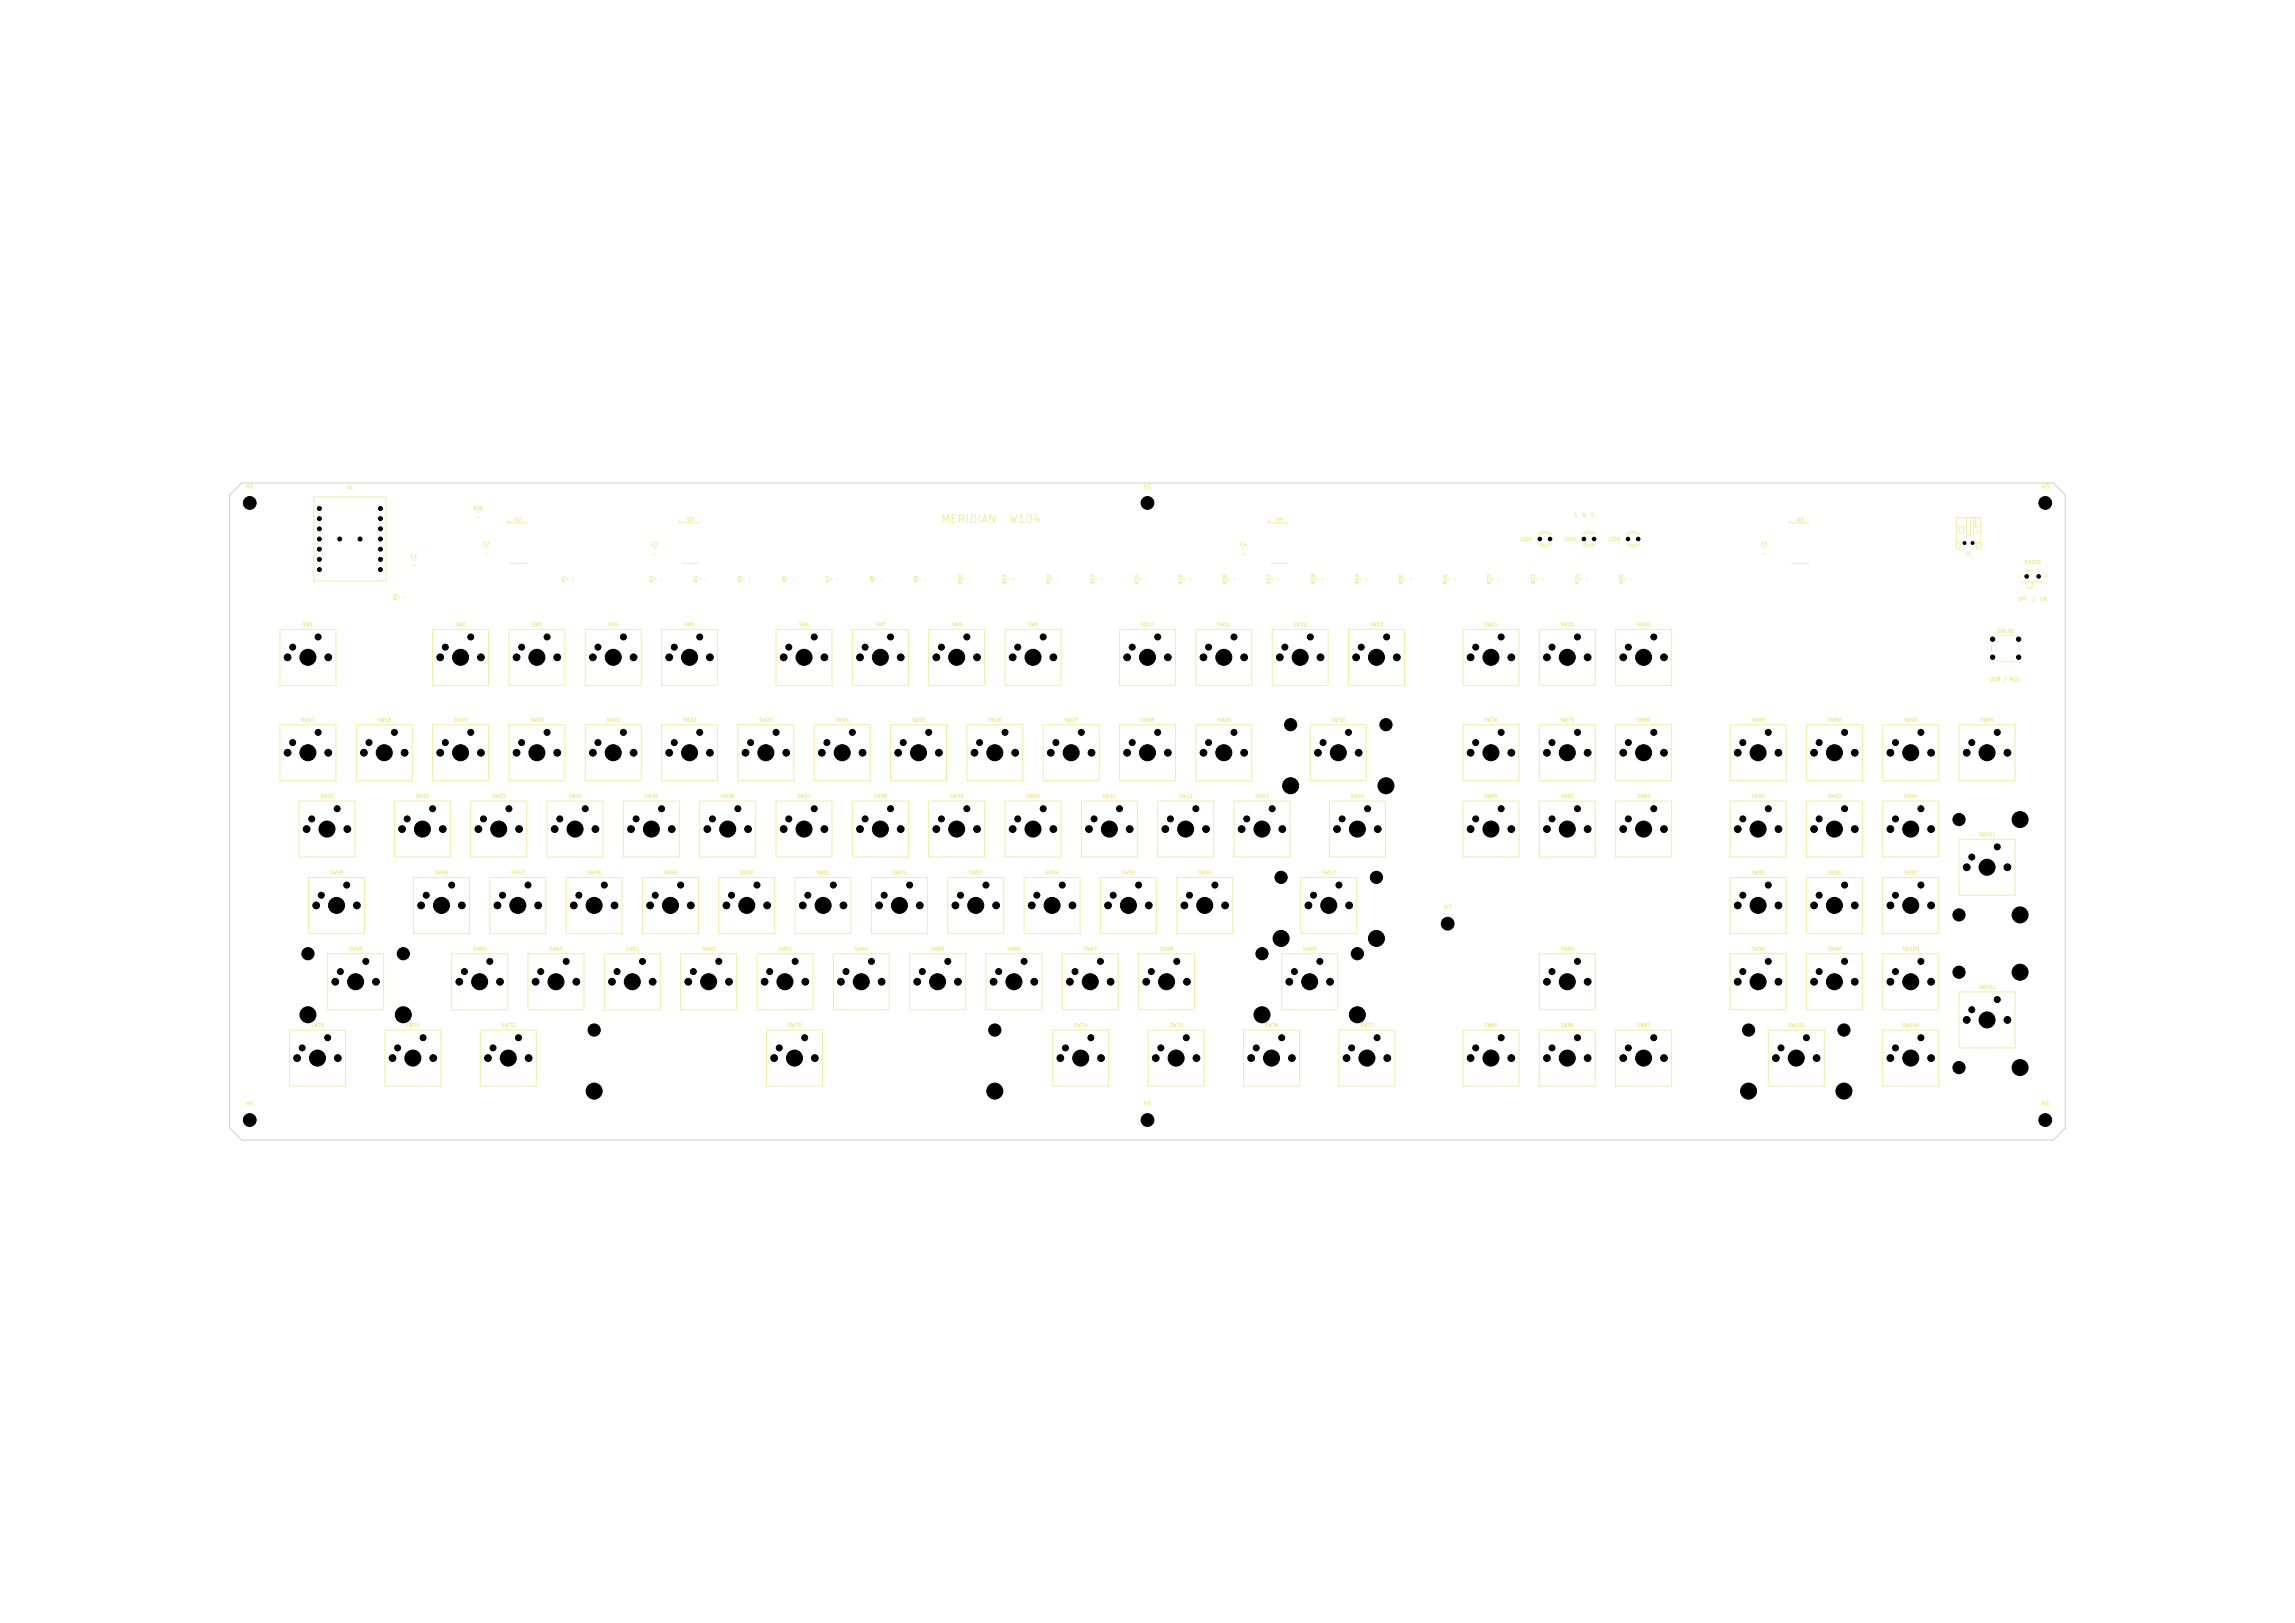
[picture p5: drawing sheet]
<svg xmlns="http://www.w3.org/2000/svg" width="297mm" height="210mm" viewBox="0 0 297 210" stroke-linecap="round" stroke-linejoin="round" font-family="sans-serif">
<defs><g id="words">
<g font-size="1" fill="#f2eda1">
<text x="121.7" y="67.9">MERIDIAN</text>
<text x="130.4" y="67.9">W104</text>
</g>
<g font-size=".5" fill="#f2eda1">
<text x="31.7" y="63.3">H1</text>
<text x="147.9" y="63.3">H2</text>
<text x="264.1" y="63.3">H3</text>
<text x="257.4" y="88.2">USB / BLE</text>
<text x="186.8" y="117.8">H7</text>
<text x="31.7" y="143.2">H4</text>
<text x="147.9" y="143.2">H5</text>
<text x="264.1" y="143.2">H6</text>
</g>
<g font-size=".4" fill="#f2eda1">
<text x="44.8" y="63.3">U1</text>
<text x="61.2" y="66.1">R26</text>
<text x="62.4" y="70.8">C2</text>
<text x="66.6" y="67.5">U2</text>
<text x="84.2" y="70.8">C3</text>
<text x="88.9" y="67.5">U3</text>
<text x="160.4" y="70.8">C4</text>
<text x="165.1" y="67.5">U4</text>
<text x="196.7" y="70.1">LED1</text>
<text x="202.4" y="70.1">LED2</text>
<text x="203.7" y="66.9">C</text>
<text x="204.7" y="66.9">N</text>
<text x="205.8" y="66.9">S</text>
<text x="208.1" y="70.1">LED3</text>
<text x="227.8" y="70.8">C5</text>
<text x="232.5" y="67.5">U5</text>
<text x="254.3" y="71.9">J1</text>
<text x="51.5" y="77.7" transform="rotate(-90 51.5 77.7)">R2</text>
<text x="53.1" y="72.3">C1</text>
<text x="73.3" y="75.4" transform="rotate(-90 73.3 75.4)">R1</text>
<text x="84.7" y="75.4" transform="rotate(-90 84.7 75.4)">R3</text>
<text x="90.4" y="75.4" transform="rotate(-90 90.4 75.4)">R4</text>
<text x="96.1" y="75.4" transform="rotate(-90 96.1 75.4)">R5</text>
<text x="101.8" y="75.4" transform="rotate(-90 101.8 75.4)">R6</text>
<text x="107.5" y="75.4" transform="rotate(-90 107.5 75.4)">R7</text>
<text x="113.2" y="75.4" transform="rotate(-90 113.2 75.4)">R8</text>
<text x="118.9" y="75.4" transform="rotate(-90 118.9 75.4)">R9</text>
<text x="124.6" y="75.6" transform="rotate(-90 124.6 75.6)">R10</text>
<text x="130.3" y="75.6" transform="rotate(-90 130.3 75.6)">R11</text>
<text x="136" y="75.6" transform="rotate(-90 136 75.6)">R12</text>
<text x="141.7" y="75.6" transform="rotate(-90 141.7 75.6)">R13</text>
<text x="147.4" y="75.6" transform="rotate(-90 147.4 75.6)">R14</text>
<text x="153.1" y="75.6" transform="rotate(-90 153.1 75.6)">R15</text>
<text x="158.8" y="75.6" transform="rotate(-90 158.8 75.6)">R16</text>
<text x="164.5" y="75.6" transform="rotate(-90 164.5 75.6)">R17</text>
<text x="170.2" y="75.6" transform="rotate(-90 170.2 75.6)">R18</text>
<text x="175.9" y="75.6" transform="rotate(-90 175.9 75.6)">R19</text>
<text x="181.6" y="75.6" transform="rotate(-90 181.6 75.6)">R20</text>
<text x="187.3" y="75.6" transform="rotate(-90 187.3 75.6)">R21</text>
<text x="193" y="75.6" transform="rotate(-90 193 75.6)">R22</text>
<text x="198.8" y="75.6" transform="rotate(-90 198.8 75.6)">R23</text>
<text x="204.5" y="75.6" transform="rotate(-90 204.5 75.6)">R24</text>
<text x="210.2" y="75.6" transform="rotate(-90 210.2 75.6)">R25</text>
<text x="261.2" y="77.8">OFF</text>
<text x="261.9" y="73.1">SW105</text>
<text x="262.9" y="77.8">/</text>
<text x="264" y="77.8">ON</text>
<text x="39.1" y="81.1">SW1</text>
<text x="58.9" y="81.1">SW2</text>
<text x="68.8" y="81.1">SW3</text>
<text x="78.6" y="81.1">SW4</text>
<text x="88.5" y="81.1">SW5</text>
<text x="103.3" y="81.1">SW6</text>
<text x="113.2" y="81.1">SW7</text>
<text x="123.1" y="81.1">SW8</text>
<text x="133" y="81.1">SW9</text>
<text x="147.6" y="81.1">SW10</text>
<text x="157.5" y="81.1">SW11</text>
<text x="167.3" y="81.1">SW12</text>
<text x="177.2" y="81.1">SW13</text>
<text x="192" y="81.1">SW14</text>
<text x="201.9" y="81.1">SW15</text>
<text x="211.8" y="81.1">SW16</text>
<text x="258.4" y="82">SW106</text>
<text x="38.9" y="93.5">SW17</text>
<text x="48.8" y="93.5">SW18</text>
<text x="58.7" y="93.5">SW19</text>
<text x="68.6" y="93.5">SW20</text>
<text x="78.4" y="93.5">SW21</text>
<text x="88.3" y="93.5">SW22</text>
<text x="98.2" y="93.5">SW23</text>
<text x="108.1" y="93.5">SW24</text>
<text x="117.9" y="93.5">SW25</text>
<text x="127.8" y="93.5">SW26</text>
<text x="137.7" y="93.5">SW27</text>
<text x="147.6" y="93.5">SW28</text>
<text x="157.5" y="93.5">SW29</text>
<text x="172.3" y="93.5">SW30</text>
<text x="192" y="93.5">SW78</text>
<text x="201.9" y="93.5">SW79</text>
<text x="211.8" y="93.5">SW80</text>
<text x="226.6" y="93.5">SW88</text>
<text x="236.5" y="93.5">SW89</text>
<text x="246.3" y="93.5">SW90</text>
<text x="256.2" y="93.5">SW91</text>
<text x="41.4" y="103.4">SW31</text>
<text x="53.7" y="103.4">SW32</text>
<text x="63.6" y="103.4">SW33</text>
<text x="73.5" y="103.4">SW34</text>
<text x="83.4" y="103.4">SW35</text>
<text x="93.2" y="103.4">SW36</text>
<text x="103.1" y="103.4">SW37</text>
<text x="113" y="103.4">SW38</text>
<text x="122.9" y="103.4">SW39</text>
<text x="132.8" y="103.4">SW40</text>
<text x="142.6" y="103.4">SW41</text>
<text x="152.5" y="103.4">SW42</text>
<text x="162.4" y="103.4">SW43</text>
<text x="174.7" y="103.4">SW44</text>
<text x="192" y="103.4">SW81</text>
<text x="201.9" y="103.4">SW82</text>
<text x="211.8" y="103.4">SW83</text>
<text x="226.6" y="103.4">SW92</text>
<text x="236.5" y="103.4">SW93</text>
<text x="246.3" y="103.4">SW94</text>
<text x="42.6" y="113.2">SW45</text>
<text x="56.2" y="113.2">SW46</text>
<text x="66.1" y="113.2">SW47</text>
<text x="76" y="113.2">SW48</text>
<text x="85.8" y="113.2">SW49</text>
<text x="95.7" y="113.2">SW50</text>
<text x="105.6" y="113.2">SW51</text>
<text x="115.5" y="113.2">SW52</text>
<text x="125.4" y="113.2">SW53</text>
<text x="135.2" y="113.2">SW54</text>
<text x="145.1" y="113.2">SW55</text>
<text x="155" y="113.2">SW56</text>
<text x="171" y="113.2">SW57</text>
<text x="226.6" y="113.2">SW95</text>
<text x="236.5" y="113.2">SW96</text>
<text x="246.3" y="113.2">SW97</text>
<text x="256" y="108.3">SW101</text>
<text x="45.1" y="123.1">SW58</text>
<text x="61.1" y="123.1">SW59</text>
<text x="71" y="123.1">SW60</text>
<text x="80.9" y="123.1">SW61</text>
<text x="90.8" y="123.1">SW62</text>
<text x="100.7" y="123.1">SW63</text>
<text x="110.5" y="123.1">SW64</text>
<text x="120.4" y="123.1">SW65</text>
<text x="130.3" y="123.1">SW66</text>
<text x="140.2" y="123.1">SW67</text>
<text x="150" y="123.1">SW68</text>
<text x="168.6" y="123.1">SW69</text>
<text x="201.9" y="123.1">SW84</text>
<text x="226.6" y="123.1">SW98</text>
<text x="236.5" y="123.1">SW99</text>
<text x="246.1" y="123.1">SW100</text>
<text x="256" y="128.1">SW102</text>
<text x="40.2" y="133">SW70</text>
<text x="52.5" y="133">SW71</text>
<text x="64.9" y="133">SW72</text>
<text x="101.9" y="133">SW73</text>
<text x="138.9" y="133">SW74</text>
<text x="151.3" y="133">SW75</text>
<text x="163.6" y="133">SW76</text>
<text x="176" y="133">SW77</text>
<text x="192" y="133">SW85</text>
<text x="201.9" y="133">SW86</text>
<text x="211.8" y="133">SW87</text>
<text x="231.3" y="133">SW103</text>
<text x="246.1" y="133">SW104</text>
</g>
</g></defs>
<g fill="none" stroke="#f2eda1" stroke-width=".13">
<path d="M136.2 74.8v.2M136.9 74.8v.2M164.1 67.5h.2l-.1 .2zM164.5 67.7h2.1M164.5 72.9h2.1M198.9 74.8v.2M199.7 74.8v.2M56 81.4h7.2v7.3h-7.2zM135 93.8h7.2v7.2h-7.2zM189.3 93.8h7.3v7.2h-7.3zM209.1 93.8h7.2v7.2h-7.2zM243.7 93.8h7.2v7.2h-7.2z"/>
<path d="M120.2 103.7h7.2v7.2h-7.2zM152.3 113.5h7.2v7.3h-7.2zM189.3 103.7h7.3v7.2h-7.3zM199.2 103.7h7.2v7.2h-7.2zM253.5 108.6h7.3v7.2h-7.3zM58.5 123.4h7.2v7.3h-7.2zM148.6 133.3h7.2v7.2h-7.2zM173.3 133.3h7.2v7.2h-7.2zM189.3 133.3h7.3v7.2h-7.3zM233.8 123.4h7.2v7.3h-7.2z"/>
</g>
<path d="M164.1 67.5h.2l-.1 .2z" fill="#f2eda1"/>
<g fill="none" stroke="#f2eda1" stroke-width=".13">
<path d="M40.6 64.3h9.3v10.9h-9.3zM53.4 72.5h.3M53.4 73.2h.3M84.6 70.9h.2M84.6 71.7h.2M87.9 67.5h.2l-.1 .2zM88.3 67.7h2.1M88.3 72.9h2.1M101.9 74.8v.2M102.7 74.8v.2M107.6 74.8v.2M108.4 74.8v.2"/>
<path d="M119 74.8v.2M119.8 74.8v.2M147.6 74.8v.2M148.3 74.8v.2M159 74.8v.2M159.7 74.8v.2M160.8 70.9h.2M160.8 71.7h.2M164.7 74.8v.2M165.4 74.8v.2M170.4 74.8v.2M171.1 74.8v.2"/>
<path d="M176.1 74.8v.2M176.8 74.8v.2M181.8 74.8v.2M182.5 74.8v.2M193.2 74.8v.2M194 74.8v.2M204.6 74.8v.2M205.4 74.8v.2M210.3 74.8v.2M210.5 69.2a.98 .98 0 0 1 1.7 0M210.8 69.2a.78 .78 0 0 1 1.1 0M210.8 70.3a.78 .78 0 0 0 1.1 0"/>
<path d="M211.1 74.8v.2M212.2 70.3a.98 .98 0 0 1-1.7 0M253.2 70.2h.6M253.6 68.1h.5v.9h-.5zM253.6 70.2v.8h-.4v-4h3.1v4h-.4v-.8M254.5 67v2.2h.5v-2.2M255.4 68.1h.5v.9h-.5zM255.4 67v1.1M255.7 67v1.1M256.3 70.2h-.6v.6M36.2 81.4h7.3v7.3h-7.3zM46.1 93.8h7.2v7.2h-7.2z"/>
<path d="M65.9 93.8h7.2v7.2h-7.2zM65.9 81.4h7.2v7.3h-7.2zM75.7 81.4h7.3v7.3h-7.3zM85.6 93.8h7.3v7.2h-7.3zM85.6 81.4h7.3v7.3h-7.3zM95.5 93.8h7.2v7.2h-7.2zM105.4 93.8h7.2v7.2h-7.2zM110.3 81.4h7.3v7.3h-7.3zM115.2 93.8h7.3v7.2h-7.3zM120.2 81.4h7.2v7.3h-7.2zM130.1 81.4h7.2v7.3h-7.2zM144.9 93.8h7.2v7.2h-7.2z"/>
<path d="M154.8 81.4h7.2v7.3h-7.2zM174.5 81.4h7.3v7.3h-7.3zM189.3 81.4h7.3v7.3h-7.3zM199.2 93.8h7.2v7.2h-7.2zM209.1 81.4h7.2v7.3h-7.2zM38.7 103.7h7.2v7.2h-7.2zM51 103.7h7.3v7.2h-7.3zM60.9 103.7h7.3v7.2h-7.3zM70.8 103.7h7.2v7.2h-7.2zM73.3 113.5h7.2v7.3h-7.2zM83.1 113.5h7.3v7.3h-7.3zM90.6 103.7h7.2v7.2h-7.2z"/>
<path d="M110.3 103.7h7.3v7.2h-7.3zM112.8 113.5h7.2v7.3h-7.2zM122.7 113.5h7.2v7.3h-7.2zM132.5 113.5h7.3v7.3h-7.3zM172 103.7h7.3v7.2h-7.3zM223.9 103.7h7.2v7.2h-7.2zM233.8 103.7h7.2v7.2h-7.2zM42.4 123.4h7.2v7.3h-7.2zM49.8 133.3h7.3v7.2h-7.3zM62.2 133.3h7.2v7.2h-7.2zM68.3 123.4h7.3v7.3h-7.3zM98 123.4h7.2v7.3h-7.2z"/>
<path d="M107.8 123.4h7.3v7.3h-7.3zM147.3 123.4h7.3v7.3h-7.3zM160.9 133.3h7.3v7.2h-7.3zM223.9 123.4h7.2v7.3h-7.2zM228.8 133.3h7.3v7.2h-7.3zM243.7 133.3h7.2v7.2h-7.2z"/>
</g>
<path d="M87.9 67.5h.2l-.1 .2z" fill="#f2eda1"/>
<g fill="none" stroke="#f2eda1" stroke-width=".13">
<path d="M73.4 74.8v.2M74.2 74.8v.2M84.8 74.8v.2M85.6 74.8v.2M90.5 74.8v.2M91.3 74.8v.2M96.2 74.8v.2M97 74.8v.2M124.7 74.8v.2M125.5 74.8v.2M199.1 69.2a.98 .98 0 0 1 1.7 0M199.4 69.2a.78 .78 0 0 1 1.1 0"/>
<path d="M199.4 70.3a.78 .78 0 0 0 1.1 0M200.8 70.3a.98 .98 0 0 1-1.7 0M231.5 67.5h.3l-.2 .2zM231.9 67.7h2.1M231.9 72.9h2.1M261.3 74.4v.4M261.6 75.3h2.9M262.2 73.8h.9M262.3 75.3v.7l.1 .1h.5l.1-.1v-.7M263.8 73.8h.1M264.8 74.4v.4M75.7 93.8h7.3v7.2h-7.3z"/>
<path d="M125.1 93.8h7.3v7.2h-7.3zM144.9 81.4h7.2v7.3h-7.2zM154.8 93.8h7.2v7.2h-7.2zM164.6 81.4h7.3v7.3h-7.3zM199.2 81.4h7.2v7.3h-7.2zM233.8 93.8h7.2v7.2h-7.2zM257.7 83.5v.8M258.4 85.6h2.3M258.4 82.2h2.3M261.4 83.5v.8M100.4 103.7h7.3v7.2h-7.3zM139.9 103.7h7.3v7.2h-7.3z"/>
<path d="M149.8 103.7h7.3v7.2h-7.3zM159.7 103.7h7.2v7.2h-7.2zM233.8 113.5h7.2v7.3h-7.2zM243.7 103.7h7.2v7.2h-7.2zM243.7 113.5h7.2v7.3h-7.2zM37.5 133.3h7.2v7.2h-7.2zM117.7 123.4h7.3v7.3h-7.3zM127.6 123.4h7.2v7.3h-7.2zM165.9 123.4h7.2v7.3h-7.2zM209.1 133.3h7.2v7.2h-7.2zM243.7 123.4h7.2v7.3h-7.2zM253.5 128.4h7.3v7.2h-7.3z"/>
</g>
<path d="M231.5 67.5h.3l-.2 .2z" fill="#f2eda1"/>
<g fill="none" stroke="#f2eda1" stroke-width=".13">
<path d="M61.8 66.3h.2M61.8 67h.2M65.6 67.5h.2l-.1 .2zM66 67.7h2.1M66 72.9h2.1M113.3 74.8v.2M114.1 74.8v.2M141.9 74.8v.2M142.6 74.8v.2M228.2 70.9h.2M228.2 71.7h.2M100.4 81.4h7.3v7.3h-7.3z"/>
<path d="M253.5 93.8h7.3v7.2h-7.3zM53.5 113.5h7.3v7.3h-7.3zM142.4 113.5h7.3v7.3h-7.3zM168.3 113.5h7.3v7.3h-7.3zM209.1 103.7h7.2v7.2h-7.2zM99.2 133.3h7.2v7.2h-7.2zM136.2 133.3h7.3v7.2h-7.3zM137.5 123.4h7.2v7.3h-7.2zM199.2 123.4h7.2v7.3h-7.2z"/>
</g>
<path d="M65.6 67.5h.2l-.1 .2z" fill="#f2eda1"/>
<g fill="none" stroke="#f2eda1" stroke-width=".13">
<path d="M51.6 77.1v.3M52.4 77.1v.3M62.8 70.9h.2M62.8 71.7h.2M130.5 74.8v.2M131.2 74.8v.2M153.3 74.8v.2M154 74.8v.2M187.5 74.8v.2M188.2 74.8v.2M204.8 69.2a.98 .98 0 0 1 1.7 0M205.1 69.2a.78 .78 0 0 1 1.1 0"/>
<path d="M205.1 70.3a.78 .78 0 0 0 1.1 0M206.5 70.3a.98 .98 0 0 1-1.7 0M36.2 93.8h7.3v7.2h-7.3zM56 93.8h7.2v7.2h-7.2zM169.6 93.8h7.2v7.2h-7.2zM223.9 93.8h7.2v7.2h-7.2zM39.9 113.5h7.3v7.3h-7.3zM63.4 113.5h7.2v7.3h-7.2zM80.7 103.7h7.2v7.2h-7.2zM93 113.5h7.3v7.3h-7.3zM102.9 113.5h7.2v7.3h-7.2zM130.1 103.7h7.2v7.2h-7.2z"/>
<path d="M223.9 113.5h7.2v7.3h-7.2zM78.2 123.4h7.3v7.3h-7.3zM88.1 123.4h7.2v7.3h-7.2zM199.2 133.3h7.2v7.2h-7.2z"/>
</g>
<path d="M29.7 64l1.6-1.5h234.4l1.6 1.5v82l-1.6 1.5h-234.4l-1.6-1.5z" fill="none" stroke="#d0d2cd" stroke-width=".13"/>
<g fill="#000" stroke="#000" stroke-width=".13">
<circle cx="32.3" cy="65.1" r=".83"/>
<circle cx="41.3" cy="69.7" r=".26"/>
<circle cx="41.3" cy="72.4" r=".26"/>
<circle cx="41.3" cy="71.1" r=".26"/>
<circle cx="41.3" cy="73.7" r=".26"/>
<circle cx="41.3" cy="68.4" r=".26"/>
<circle cx="41.3" cy="67.1" r=".26"/>
<circle cx="41.3" cy="65.8" r=".26"/>
<circle cx="44" cy="69.7" r=".26"/>
<circle cx="46.6" cy="69.7" r=".26"/>
<circle cx="49.2" cy="69.7" r=".26"/>
<circle cx="49.2" cy="72.4" r=".26"/>
<circle cx="49.2" cy="73.7" r=".26"/>
<circle cx="49.2" cy="71.1" r=".26"/>
<circle cx="49.2" cy="68.4" r=".26"/>
<circle cx="49.2" cy="67.1" r=".26"/>
<circle cx="49.2" cy="65.8" r=".26"/>
<circle cx="148.5" cy="65.1" r=".83"/>
<circle cx="199.3" cy="69.7" r=".23"/>
<circle cx="200.6" cy="69.7" r=".23"/>
<circle cx="205" cy="69.7" r=".23"/>
<circle cx="206.3" cy="69.7" r=".23"/>
<circle cx="210.7" cy="69.7" r=".23"/>
<circle cx="212" cy="69.7" r=".23"/>
<circle cx="254.2" cy="70.3" r=".19"/>
<circle cx="255.3" cy="70.3" r=".19"/>
<circle cx="262.3" cy="74.6" r=".23"/>
<circle cx="263.8" cy="74.6" r=".23"/>
<circle cx="264.7" cy="65.1" r=".83"/>
<circle cx="37.2" cy="97.4" r=".44"/>
<circle cx="37.2" cy="85.1" r=".44"/>
<circle cx="37.9" cy="96.1" r=".39"/>
<circle cx="37.9" cy="83.7" r=".39"/>
<circle cx="39.8" cy="85.1" r="1.04"/>
<circle cx="39.8" cy="97.4" r="1.04"/>
<circle cx="41.2" cy="94.8" r=".39"/>
<circle cx="41.2" cy="82.4" r=".39"/>
<circle cx="42.5" cy="97.4" r=".44"/>
<circle cx="42.5" cy="85.1" r=".44"/>
<circle cx="47.1" cy="97.4" r=".44"/>
<circle cx="47.8" cy="96.1" r=".39"/>
<circle cx="49.7" cy="97.4" r="1.04"/>
<circle cx="51" cy="94.8" r=".39"/>
<circle cx="52.4" cy="97.4" r=".44"/>
<circle cx="57" cy="97.4" r=".44"/>
<circle cx="57" cy="85.1" r=".44"/>
<circle cx="57.6" cy="96.1" r=".39"/>
<circle cx="57.6" cy="83.7" r=".39"/>
<circle cx="59.6" cy="85.1" r="1.04"/>
<circle cx="59.6" cy="97.4" r="1.04"/>
<circle cx="60.9" cy="94.8" r=".39"/>
<circle cx="60.9" cy="82.4" r=".39"/>
<circle cx="62.2" cy="97.4" r=".44"/>
<circle cx="62.2" cy="85.1" r=".44"/>
<circle cx="66.8" cy="97.4" r=".44"/>
<circle cx="66.8" cy="85.1" r=".44"/>
<circle cx="67.5" cy="96.1" r=".39"/>
<circle cx="67.5" cy="83.7" r=".39"/>
<circle cx="69.5" cy="85.1" r="1.04"/>
<circle cx="69.5" cy="97.4" r="1.04"/>
<circle cx="70.8" cy="94.8" r=".39"/>
<circle cx="70.8" cy="82.4" r=".39"/>
<circle cx="72.1" cy="97.4" r=".44"/>
<circle cx="72.1" cy="85.1" r=".44"/>
<circle cx="76.7" cy="97.4" r=".44"/>
<circle cx="76.7" cy="85.1" r=".44"/>
<circle cx="77.4" cy="96.1" r=".39"/>
<circle cx="77.4" cy="83.7" r=".39"/>
<circle cx="79.4" cy="85.1" r="1.04"/>
<circle cx="79.4" cy="97.4" r="1.04"/>
<circle cx="80.7" cy="94.8" r=".39"/>
<circle cx="80.7" cy="82.4" r=".39"/>
<circle cx="82" cy="97.4" r=".44"/>
<circle cx="82" cy="85.1" r=".44"/>
<circle cx="86.6" cy="97.4" r=".44"/>
<circle cx="86.6" cy="85.1" r=".44"/>
<circle cx="87.3" cy="96.1" r=".39"/>
<circle cx="87.3" cy="83.7" r=".39"/>
<circle cx="89.2" cy="85.1" r="1.04"/>
<circle cx="89.2" cy="97.4" r="1.04"/>
<circle cx="90.6" cy="94.8" r=".39"/>
<circle cx="90.6" cy="82.4" r=".39"/>
<circle cx="91.9" cy="97.4" r=".44"/>
<circle cx="91.9" cy="85.1" r=".44"/>
<circle cx="96.5" cy="97.4" r=".44"/>
<circle cx="97.1" cy="96.1" r=".39"/>
<circle cx="99.1" cy="97.4" r="1.04"/>
<circle cx="100.4" cy="94.8" r=".39"/>
<circle cx="101.4" cy="85.1" r=".44"/>
<circle cx="101.7" cy="97.4" r=".44"/>
<circle cx="102.1" cy="83.7" r=".39"/>
<circle cx="104.1" cy="85.1" r="1.04"/>
<circle cx="105.4" cy="82.4" r=".39"/>
<circle cx="106.4" cy="97.4" r=".44"/>
<circle cx="106.7" cy="85.1" r=".44"/>
<circle cx="107" cy="96.1" r=".39"/>
<circle cx="109" cy="97.4" r="1.04"/>
<circle cx="110.3" cy="94.8" r=".39"/>
<circle cx="111.3" cy="85.1" r=".44"/>
<circle cx="111.6" cy="97.4" r=".44"/>
<circle cx="112" cy="83.7" r=".39"/>
<circle cx="113.9" cy="85.1" r="1.04"/>
<circle cx="115.2" cy="82.4" r=".39"/>
<circle cx="116.2" cy="97.4" r=".44"/>
<circle cx="116.6" cy="85.1" r=".44"/>
<circle cx="116.9" cy="96.1" r=".39"/>
<circle cx="118.9" cy="97.4" r="1.04"/>
<circle cx="120.2" cy="94.8" r=".39"/>
<circle cx="121.2" cy="85.1" r=".44"/>
<circle cx="121.5" cy="97.4" r=".44"/>
<circle cx="121.8" cy="83.7" r=".39"/>
<circle cx="123.8" cy="85.1" r="1.04"/>
<circle cx="125.1" cy="82.4" r=".39"/>
<circle cx="126.1" cy="97.4" r=".44"/>
<circle cx="126.4" cy="85.1" r=".44"/>
<circle cx="126.8" cy="96.1" r=".39"/>
<circle cx="128.7" cy="97.4" r="1.04"/>
<circle cx="130.1" cy="94.8" r=".39"/>
<circle cx="131.1" cy="85.1" r=".44"/>
<circle cx="131.4" cy="97.4" r=".44"/>
<circle cx="131.7" cy="83.7" r=".39"/>
<circle cx="133.7" cy="85.1" r="1.04"/>
<circle cx="135" cy="82.4" r=".39"/>
<circle cx="136" cy="97.4" r=".44"/>
<circle cx="136.3" cy="85.1" r=".44"/>
<circle cx="136.6" cy="96.1" r=".39"/>
<circle cx="138.6" cy="97.4" r="1.04"/>
<circle cx="139.9" cy="94.8" r=".39"/>
<circle cx="141.3" cy="97.4" r=".44"/>
<circle cx="145.9" cy="97.4" r=".44"/>
<circle cx="145.9" cy="85.1" r=".44"/>
<circle cx="146.5" cy="96.1" r=".39"/>
<circle cx="146.5" cy="83.7" r=".39"/>
<circle cx="148.5" cy="85.1" r="1.04"/>
<circle cx="148.5" cy="97.4" r="1.04"/>
<circle cx="149.8" cy="94.8" r=".39"/>
<circle cx="149.8" cy="82.4" r=".39"/>
<circle cx="151.1" cy="97.4" r=".44"/>
<circle cx="151.1" cy="85.1" r=".44"/>
<circle cx="155.7" cy="97.4" r=".44"/>
<circle cx="155.7" cy="85.1" r=".44"/>
<circle cx="156.4" cy="96.1" r=".39"/>
<circle cx="156.4" cy="83.7" r=".39"/>
<circle cx="158.4" cy="85.1" r="1.04"/>
<circle cx="158.4" cy="97.4" r="1.04"/>
<circle cx="159.7" cy="94.8" r=".39"/>
<circle cx="159.7" cy="82.4" r=".39"/>
<circle cx="161" cy="97.4" r=".44"/>
<circle cx="161" cy="85.1" r=".44"/>
<circle cx="165.6" cy="85.1" r=".44"/>
<circle cx="166.3" cy="83.7" r=".39"/>
<circle cx="167" cy="93.8" r=".79"/>
<circle cx="168.3" cy="85.1" r="1.04"/>
<circle cx="169.6" cy="82.4" r=".39"/>
<circle cx="170.6" cy="97.4" r=".44"/>
<circle cx="170.9" cy="85.1" r=".44"/>
<circle cx="171.2" cy="96.1" r=".39"/>
<circle cx="173.2" cy="97.4" r="1.04"/>
<circle cx="174.5" cy="94.8" r=".39"/>
<circle cx="175.5" cy="85.1" r=".44"/>
<circle cx="175.8" cy="97.4" r=".44"/>
<circle cx="176.2" cy="83.7" r=".39"/>
<circle cx="178.1" cy="85.1" r="1.04"/>
<circle cx="179.4" cy="93.8" r=".79"/>
<circle cx="179.5" cy="82.4" r=".39"/>
<circle cx="180.8" cy="85.1" r=".44"/>
<circle cx="190.3" cy="97.4" r=".44"/>
<circle cx="190.3" cy="85.1" r=".44"/>
<circle cx="191" cy="96.1" r=".39"/>
<circle cx="191" cy="83.7" r=".39"/>
<circle cx="192.9" cy="85.1" r="1.04"/>
<circle cx="192.9" cy="97.4" r="1.04"/>
<circle cx="194.3" cy="94.8" r=".39"/>
<circle cx="194.3" cy="82.4" r=".39"/>
<circle cx="195.6" cy="97.4" r=".44"/>
<circle cx="195.6" cy="85.1" r=".44"/>
<circle cx="200.2" cy="97.4" r=".44"/>
<circle cx="200.2" cy="85.1" r=".44"/>
<circle cx="200.9" cy="96.1" r=".39"/>
<circle cx="200.9" cy="83.7" r=".39"/>
<circle cx="202.8" cy="85.1" r="1.04"/>
<circle cx="202.8" cy="97.4" r="1.04"/>
<circle cx="204.1" cy="94.8" r=".39"/>
<circle cx="204.1" cy="82.4" r=".39"/>
<circle cx="205.5" cy="97.4" r=".44"/>
<circle cx="205.5" cy="85.1" r=".44"/>
<circle cx="210.1" cy="97.4" r=".44"/>
<circle cx="210.1" cy="85.1" r=".44"/>
<circle cx="210.7" cy="96.1" r=".39"/>
<circle cx="210.7" cy="83.7" r=".39"/>
<circle cx="212.7" cy="85.1" r="1.04"/>
<circle cx="212.7" cy="97.4" r="1.04"/>
<circle cx="214" cy="94.8" r=".39"/>
<circle cx="214" cy="82.4" r=".39"/>
<circle cx="215.3" cy="97.4" r=".44"/>
<circle cx="215.3" cy="85.1" r=".44"/>
<circle cx="224.9" cy="97.4" r=".44"/>
<circle cx="225.5" cy="96.1" r=".39"/>
<circle cx="227.5" cy="97.4" r="1.04"/>
<circle cx="228.8" cy="94.8" r=".39"/>
<circle cx="230.2" cy="97.4" r=".44"/>
<circle cx="234.8" cy="97.4" r=".44"/>
<circle cx="235.4" cy="96.1" r=".39"/>
<circle cx="237.4" cy="97.4" r="1.04"/>
<circle cx="238.7" cy="94.8" r=".39"/>
<circle cx="240" cy="97.4" r=".44"/>
<circle cx="244.6" cy="97.4" r=".44"/>
<circle cx="245.3" cy="96.1" r=".39"/>
<circle cx="247.3" cy="97.4" r="1.04"/>
<circle cx="248.6" cy="94.8" r=".39"/>
<circle cx="249.9" cy="97.4" r=".44"/>
<circle cx="254.5" cy="97.4" r=".44"/>
<circle cx="255.2" cy="96.1" r=".39"/>
<circle cx="257.2" cy="97.4" r="1.04"/>
<circle cx="257.9" cy="82.7" r=".28"/>
<circle cx="257.9" cy="85" r=".28"/>
<circle cx="258.5" cy="94.8" r=".39"/>
<circle cx="259.8" cy="97.4" r=".44"/>
<circle cx="261.2" cy="82.7" r=".29"/>
<circle cx="261.2" cy="85" r=".29"/>
<circle cx="39.7" cy="107.3" r=".44"/>
<circle cx="40.3" cy="106" r=".39"/>
<circle cx="40.9" cy="117.2" r=".44"/>
<circle cx="41.6" cy="115.8" r=".39"/>
<circle cx="42.3" cy="107.3" r="1.04"/>
<circle cx="43.6" cy="117.2" r="1.04"/>
<circle cx="43.6" cy="104.6" r=".39"/>
<circle cx="44.9" cy="114.5" r=".39"/>
<circle cx="45" cy="107.3" r=".44"/>
<circle cx="46.2" cy="117.2" r=".44"/>
<circle cx="52" cy="107.3" r=".44"/>
<circle cx="52.7" cy="106" r=".39"/>
<circle cx="54.5" cy="117.2" r=".44"/>
<circle cx="54.7" cy="107.3" r="1.04"/>
<circle cx="55.2" cy="115.8" r=".39"/>
<circle cx="56" cy="104.6" r=".39"/>
<circle cx="57.1" cy="117.2" r="1.04"/>
<circle cx="57.3" cy="107.3" r=".44"/>
<circle cx="58.5" cy="114.5" r=".39"/>
<circle cx="59.8" cy="117.2" r=".44"/>
<circle cx="61.9" cy="107.3" r=".44"/>
<circle cx="62.6" cy="106" r=".39"/>
<circle cx="64.4" cy="117.2" r=".44"/>
<circle cx="64.5" cy="107.3" r="1.04"/>
<circle cx="65" cy="115.8" r=".39"/>
<circle cx="65.9" cy="104.6" r=".39"/>
<circle cx="67" cy="117.2" r="1.04"/>
<circle cx="67.2" cy="107.3" r=".44"/>
<circle cx="68.3" cy="114.5" r=".39"/>
<circle cx="69.6" cy="117.2" r=".44"/>
<circle cx="71.8" cy="107.3" r=".44"/>
<circle cx="72.4" cy="106" r=".39"/>
<circle cx="74.3" cy="117.2" r=".44"/>
<circle cx="74.4" cy="107.3" r="1.04"/>
<circle cx="74.9" cy="115.8" r=".39"/>
<circle cx="75.7" cy="104.6" r=".39"/>
<circle cx="76.9" cy="117.2" r="1.04"/>
<circle cx="77.1" cy="107.3" r=".44"/>
<circle cx="78.2" cy="114.5" r=".39"/>
<circle cx="79.5" cy="117.2" r=".44"/>
<circle cx="81.7" cy="107.3" r=".44"/>
<circle cx="82.3" cy="106" r=".39"/>
<circle cx="84.1" cy="117.2" r=".44"/>
<circle cx="84.3" cy="107.3" r="1.04"/>
<circle cx="84.8" cy="115.8" r=".39"/>
<circle cx="85.6" cy="104.6" r=".39"/>
<circle cx="86.8" cy="117.2" r="1.04"/>
<circle cx="86.9" cy="107.3" r=".44"/>
<circle cx="88.1" cy="114.5" r=".39"/>
<circle cx="89.4" cy="117.2" r=".44"/>
<circle cx="91.5" cy="107.3" r=".44"/>
<circle cx="92.2" cy="106" r=".39"/>
<circle cx="94" cy="117.2" r=".44"/>
<circle cx="94.2" cy="107.3" r="1.04"/>
<circle cx="94.7" cy="115.8" r=".39"/>
<circle cx="95.5" cy="104.6" r=".39"/>
<circle cx="96.6" cy="117.2" r="1.04"/>
<circle cx="96.8" cy="107.3" r=".44"/>
<circle cx="98" cy="114.5" r=".39"/>
<circle cx="99.3" cy="117.2" r=".44"/>
<circle cx="101.4" cy="107.3" r=".44"/>
<circle cx="102.1" cy="106" r=".39"/>
<circle cx="103.9" cy="117.2" r=".44"/>
<circle cx="104.1" cy="107.3" r="1.04"/>
<circle cx="104.5" cy="115.8" r=".39"/>
<circle cx="105.4" cy="104.6" r=".39"/>
<circle cx="106.5" cy="117.2" r="1.04"/>
<circle cx="106.7" cy="107.3" r=".44"/>
<circle cx="107.8" cy="114.5" r=".39"/>
<circle cx="109.2" cy="117.2" r=".44"/>
<circle cx="111.3" cy="107.3" r=".44"/>
<circle cx="112" cy="106" r=".39"/>
<circle cx="113.8" cy="117.2" r=".44"/>
<circle cx="113.9" cy="107.3" r="1.04"/>
<circle cx="114.4" cy="115.8" r=".39"/>
<circle cx="115.2" cy="104.6" r=".39"/>
<circle cx="116.4" cy="117.2" r="1.04"/>
<circle cx="116.6" cy="107.3" r=".44"/>
<circle cx="117.7" cy="114.5" r=".39"/>
<circle cx="119" cy="117.2" r=".44"/>
<circle cx="121.2" cy="107.3" r=".44"/>
<circle cx="121.8" cy="106" r=".39"/>
<circle cx="123.6" cy="117.2" r=".44"/>
<circle cx="123.8" cy="107.3" r="1.04"/>
<circle cx="124.3" cy="115.8" r=".39"/>
<circle cx="125.1" cy="104.6" r=".39"/>
<circle cx="126.3" cy="117.2" r="1.04"/>
<circle cx="126.4" cy="107.3" r=".44"/>
<circle cx="127.6" cy="114.5" r=".39"/>
<circle cx="128.9" cy="117.2" r=".44"/>
<circle cx="131.1" cy="107.3" r=".44"/>
<circle cx="131.7" cy="106" r=".39"/>
<circle cx="133.5" cy="117.2" r=".44"/>
<circle cx="133.7" cy="107.3" r="1.04"/>
<circle cx="134.2" cy="115.8" r=".39"/>
<circle cx="135" cy="104.6" r=".39"/>
<circle cx="136.2" cy="117.2" r="1.04"/>
<circle cx="136.3" cy="107.3" r=".44"/>
<circle cx="137.5" cy="114.5" r=".39"/>
<circle cx="138.8" cy="117.2" r=".44"/>
<circle cx="140.9" cy="107.3" r=".44"/>
<circle cx="141.6" cy="106" r=".39"/>
<circle cx="143.4" cy="117.2" r=".44"/>
<circle cx="143.6" cy="107.3" r="1.04"/>
<circle cx="144.1" cy="115.8" r=".39"/>
<circle cx="144.9" cy="104.6" r=".39"/>
<circle cx="146" cy="117.2" r="1.04"/>
<circle cx="146.2" cy="107.3" r=".44"/>
<circle cx="147.3" cy="114.5" r=".39"/>
<circle cx="148.7" cy="117.2" r=".44"/>
<circle cx="150.8" cy="107.3" r=".44"/>
<circle cx="151.5" cy="106" r=".39"/>
<circle cx="153.3" cy="117.2" r=".44"/>
<circle cx="153.4" cy="107.3" r="1.04"/>
<circle cx="153.9" cy="115.8" r=".39"/>
<circle cx="154.8" cy="104.6" r=".39"/>
<circle cx="155.9" cy="117.2" r="1.04"/>
<circle cx="156.1" cy="107.3" r=".44"/>
<circle cx="157.2" cy="114.5" r=".39"/>
<circle cx="158.5" cy="117.2" r=".44"/>
<circle cx="160.7" cy="107.3" r=".44"/>
<circle cx="161.3" cy="106" r=".39"/>
<circle cx="163.3" cy="107.3" r="1.04"/>
<circle cx="164.6" cy="104.6" r=".39"/>
<circle cx="165.8" cy="113.5" r=".79"/>
<circle cx="166" cy="107.3" r=".44"/>
<circle cx="167" cy="101.7" r="1.04"/>
<circle cx="169.3" cy="117.2" r=".44"/>
<circle cx="170" cy="115.8" r=".39"/>
<circle cx="172" cy="117.2" r="1.04"/>
<circle cx="173" cy="107.3" r=".44"/>
<circle cx="173.3" cy="114.5" r=".39"/>
<circle cx="173.7" cy="106" r=".39"/>
<circle cx="174.6" cy="117.2" r=".44"/>
<circle cx="175.7" cy="107.3" r="1.04"/>
<circle cx="177" cy="104.6" r=".39"/>
<circle cx="178.1" cy="113.5" r=".79"/>
<circle cx="178.3" cy="107.3" r=".44"/>
<circle cx="179.4" cy="101.7" r="1.04"/>
<circle cx="187.3" cy="119.5" r=".83"/>
<circle cx="190.3" cy="107.3" r=".44"/>
<circle cx="191" cy="106" r=".39"/>
<circle cx="192.9" cy="107.3" r="1.04"/>
<circle cx="194.3" cy="104.6" r=".39"/>
<circle cx="195.6" cy="107.3" r=".44"/>
<circle cx="200.2" cy="107.3" r=".44"/>
<circle cx="200.9" cy="106" r=".39"/>
<circle cx="202.8" cy="107.3" r="1.04"/>
<circle cx="204.1" cy="104.6" r=".39"/>
<circle cx="205.5" cy="107.3" r=".44"/>
<circle cx="210.1" cy="107.3" r=".44"/>
<circle cx="210.7" cy="106" r=".39"/>
<circle cx="212.7" cy="107.3" r="1.04"/>
<circle cx="214" cy="104.6" r=".39"/>
<circle cx="215.3" cy="107.3" r=".44"/>
<circle cx="224.9" cy="107.3" r=".44"/>
<circle cx="224.9" cy="117.2" r=".44"/>
<circle cx="225.5" cy="106" r=".39"/>
<circle cx="225.5" cy="115.8" r=".39"/>
<circle cx="227.5" cy="107.3" r="1.04"/>
<circle cx="227.5" cy="117.2" r="1.04"/>
<circle cx="228.8" cy="104.6" r=".39"/>
<circle cx="228.8" cy="114.5" r=".39"/>
<circle cx="230.2" cy="117.2" r=".44"/>
<circle cx="230.2" cy="107.3" r=".44"/>
<circle cx="234.8" cy="107.3" r=".44"/>
<circle cx="234.8" cy="117.2" r=".44"/>
<circle cx="235.4" cy="115.8" r=".39"/>
<circle cx="235.4" cy="106" r=".39"/>
<circle cx="237.4" cy="107.3" r="1.04"/>
<circle cx="237.4" cy="117.2" r="1.04"/>
<circle cx="238.7" cy="104.6" r=".39"/>
<circle cx="238.7" cy="114.5" r=".39"/>
<circle cx="240" cy="117.2" r=".44"/>
<circle cx="240" cy="107.3" r=".44"/>
<circle cx="244.6" cy="117.2" r=".44"/>
<circle cx="244.6" cy="107.3" r=".44"/>
<circle cx="245.3" cy="115.8" r=".39"/>
<circle cx="245.3" cy="106" r=".39"/>
<circle cx="247.3" cy="107.3" r="1.04"/>
<circle cx="247.3" cy="117.2" r="1.04"/>
<circle cx="248.6" cy="104.6" r=".39"/>
<circle cx="248.6" cy="114.5" r=".39"/>
<circle cx="249.9" cy="107.3" r=".44"/>
<circle cx="249.9" cy="117.2" r=".44"/>
<circle cx="253.5" cy="106" r=".79"/>
<circle cx="253.5" cy="118.4" r=".79"/>
<circle cx="254.5" cy="112.2" r=".44"/>
<circle cx="255.2" cy="110.9" r=".39"/>
<circle cx="257.2" cy="112.2" r="1.04"/>
<circle cx="258.5" cy="109.6" r=".39"/>
<circle cx="259.8" cy="112.2" r=".44"/>
<circle cx="261.4" cy="106" r="1.04"/>
<circle cx="261.4" cy="118.4" r="1.04"/>
<circle cx="38.5" cy="136.9" r=".44"/>
<circle cx="39.1" cy="135.6" r=".39"/>
<circle cx="39.9" cy="131.3" r="1.04"/>
<circle cx="39.9" cy="123.4" r=".79"/>
<circle cx="41.1" cy="136.9" r="1.04"/>
<circle cx="42.4" cy="134.3" r=".39"/>
<circle cx="43.4" cy="127" r=".44"/>
<circle cx="43.7" cy="136.9" r=".44"/>
<circle cx="44" cy="125.7" r=".39"/>
<circle cx="46" cy="127" r="1.04"/>
<circle cx="47.3" cy="124.4" r=".39"/>
<circle cx="48.7" cy="127" r=".44"/>
<circle cx="50.8" cy="136.9" r=".44"/>
<circle cx="51.5" cy="135.6" r=".39"/>
<circle cx="52.2" cy="131.3" r="1.04"/>
<circle cx="52.2" cy="123.4" r=".79"/>
<circle cx="53.4" cy="136.9" r="1.04"/>
<circle cx="54.7" cy="134.3" r=".39"/>
<circle cx="56.1" cy="136.9" r=".44"/>
<circle cx="59.4" cy="127" r=".44"/>
<circle cx="60.1" cy="125.7" r=".39"/>
<circle cx="62.1" cy="127" r="1.04"/>
<circle cx="63.1" cy="136.9" r=".44"/>
<circle cx="63.4" cy="124.4" r=".39"/>
<circle cx="63.8" cy="135.6" r=".39"/>
<circle cx="64.7" cy="127" r=".44"/>
<circle cx="65.8" cy="136.9" r="1.04"/>
<circle cx="67.1" cy="134.3" r=".39"/>
<circle cx="68.4" cy="136.9" r=".44"/>
<circle cx="69.3" cy="127" r=".44"/>
<circle cx="70" cy="125.7" r=".39"/>
<circle cx="72" cy="127" r="1.04"/>
<circle cx="73.3" cy="124.4" r=".39"/>
<circle cx="74.6" cy="127" r=".44"/>
<circle cx="76.9" cy="133.3" r=".79"/>
<circle cx="79.2" cy="127" r=".44"/>
<circle cx="79.9" cy="125.7" r=".39"/>
<circle cx="81.8" cy="127" r="1.04"/>
<circle cx="83.1" cy="124.4" r=".39"/>
<circle cx="84.5" cy="127" r=".44"/>
<circle cx="89.1" cy="127" r=".44"/>
<circle cx="89.7" cy="125.7" r=".39"/>
<circle cx="91.7" cy="127" r="1.04"/>
<circle cx="93" cy="124.4" r=".39"/>
<circle cx="94.3" cy="127" r=".44"/>
<circle cx="98.9" cy="127" r=".44"/>
<circle cx="99.6" cy="125.7" r=".39"/>
<circle cx="100.2" cy="136.9" r=".44"/>
<circle cx="100.8" cy="135.6" r=".39"/>
<circle cx="101.6" cy="127" r="1.04"/>
<circle cx="102.8" cy="136.9" r="1.04"/>
<circle cx="102.9" cy="124.4" r=".39"/>
<circle cx="104.1" cy="134.3" r=".39"/>
<circle cx="104.2" cy="127" r=".44"/>
<circle cx="105.5" cy="136.9" r=".44"/>
<circle cx="108.8" cy="127" r=".44"/>
<circle cx="109.5" cy="125.7" r=".39"/>
<circle cx="111.5" cy="127" r="1.04"/>
<circle cx="112.8" cy="124.4" r=".39"/>
<circle cx="114.1" cy="127" r=".44"/>
<circle cx="118.7" cy="127" r=".44"/>
<circle cx="119.4" cy="125.7" r=".39"/>
<circle cx="121.3" cy="127" r="1.04"/>
<circle cx="122.7" cy="124.4" r=".39"/>
<circle cx="124" cy="127" r=".44"/>
<circle cx="128.6" cy="127" r=".44"/>
<circle cx="128.7" cy="133.3" r=".79"/>
<circle cx="129.2" cy="125.7" r=".39"/>
<circle cx="131.2" cy="127" r="1.04"/>
<circle cx="132.5" cy="124.4" r=".39"/>
<circle cx="133.8" cy="127" r=".44"/>
<circle cx="137.2" cy="136.9" r=".44"/>
<circle cx="137.9" cy="135.6" r=".39"/>
<circle cx="138.5" cy="127" r=".44"/>
<circle cx="139.1" cy="125.7" r=".39"/>
<circle cx="139.9" cy="136.9" r="1.04"/>
<circle cx="141.1" cy="127" r="1.04"/>
<circle cx="141.2" cy="134.3" r=".39"/>
<circle cx="142.4" cy="124.4" r=".39"/>
<circle cx="142.5" cy="136.9" r=".44"/>
<circle cx="143.7" cy="127" r=".44"/>
<circle cx="148.3" cy="127" r=".44"/>
<circle cx="149" cy="125.7" r=".39"/>
<circle cx="149.6" cy="136.9" r=".44"/>
<circle cx="150.2" cy="135.6" r=".39"/>
<circle cx="151" cy="127" r="1.04"/>
<circle cx="152.2" cy="136.9" r="1.04"/>
<circle cx="152.3" cy="124.4" r=".39"/>
<circle cx="153.5" cy="134.3" r=".39"/>
<circle cx="153.6" cy="127" r=".44"/>
<circle cx="154.8" cy="136.9" r=".44"/>
<circle cx="161.9" cy="136.9" r=".44"/>
<circle cx="162.6" cy="135.6" r=".39"/>
<circle cx="163.3" cy="131.3" r="1.04"/>
<circle cx="163.3" cy="123.4" r=".79"/>
<circle cx="164.6" cy="136.9" r="1.04"/>
<circle cx="165.8" cy="121.4" r="1.04"/>
<circle cx="165.9" cy="134.3" r=".39"/>
<circle cx="166.9" cy="127" r=".44"/>
<circle cx="167.2" cy="136.9" r=".44"/>
<circle cx="167.5" cy="125.7" r=".39"/>
<circle cx="169.5" cy="127" r="1.04"/>
<circle cx="170.8" cy="124.4" r=".39"/>
<circle cx="172.1" cy="127" r=".44"/>
<circle cx="174.3" cy="136.9" r=".44"/>
<circle cx="174.9" cy="135.6" r=".39"/>
<circle cx="175.7" cy="131.3" r="1.04"/>
<circle cx="175.7" cy="123.4" r=".79"/>
<circle cx="176.9" cy="136.9" r="1.04"/>
<circle cx="178.1" cy="121.4" r="1.04"/>
<circle cx="178.2" cy="134.3" r=".39"/>
<circle cx="179.5" cy="136.9" r=".44"/>
<circle cx="190.3" cy="136.9" r=".44"/>
<circle cx="191" cy="135.6" r=".39"/>
<circle cx="192.9" cy="136.9" r="1.04"/>
<circle cx="194.3" cy="134.3" r=".39"/>
<circle cx="195.6" cy="136.9" r=".44"/>
<circle cx="200.2" cy="127" r=".44"/>
<circle cx="200.2" cy="136.9" r=".44"/>
<circle cx="200.9" cy="135.6" r=".39"/>
<circle cx="200.9" cy="125.7" r=".39"/>
<circle cx="202.8" cy="136.9" r="1.04"/>
<circle cx="202.8" cy="127" r="1.04"/>
<circle cx="204.1" cy="134.3" r=".39"/>
<circle cx="204.1" cy="124.4" r=".39"/>
<circle cx="205.5" cy="127" r=".44"/>
<circle cx="205.5" cy="136.9" r=".44"/>
<circle cx="210.1" cy="136.9" r=".44"/>
<circle cx="210.7" cy="135.6" r=".39"/>
<circle cx="212.7" cy="136.9" r="1.04"/>
<circle cx="214" cy="134.3" r=".39"/>
<circle cx="215.3" cy="136.9" r=".44"/>
<circle cx="224.9" cy="127" r=".44"/>
<circle cx="225.5" cy="125.7" r=".39"/>
<circle cx="226.3" cy="133.3" r=".79"/>
<circle cx="227.5" cy="127" r="1.04"/>
<circle cx="228.8" cy="124.4" r=".39"/>
<circle cx="229.8" cy="136.9" r=".44"/>
<circle cx="230.2" cy="127" r=".44"/>
<circle cx="230.5" cy="135.6" r=".39"/>
<circle cx="232.5" cy="136.9" r="1.04"/>
<circle cx="233.8" cy="134.3" r=".39"/>
<circle cx="234.8" cy="127" r=".44"/>
<circle cx="235.1" cy="136.9" r=".44"/>
<circle cx="235.4" cy="125.7" r=".39"/>
<circle cx="237.4" cy="127" r="1.04"/>
<circle cx="238.6" cy="133.3" r=".79"/>
<circle cx="238.7" cy="124.4" r=".39"/>
<circle cx="240" cy="127" r=".44"/>
<circle cx="244.6" cy="127" r=".44"/>
<circle cx="244.6" cy="136.9" r=".44"/>
<circle cx="245.3" cy="135.6" r=".39"/>
<circle cx="245.3" cy="125.7" r=".39"/>
<circle cx="247.3" cy="136.9" r="1.04"/>
<circle cx="247.3" cy="127" r="1.04"/>
<circle cx="248.6" cy="134.3" r=".39"/>
<circle cx="248.6" cy="124.4" r=".39"/>
<circle cx="249.9" cy="127" r=".44"/>
<circle cx="249.9" cy="136.9" r=".44"/>
<circle cx="253.5" cy="138.1" r=".79"/>
<circle cx="253.5" cy="125.8" r=".79"/>
<circle cx="254.5" cy="132" r=".44"/>
<circle cx="255.2" cy="130.7" r=".39"/>
<circle cx="257.2" cy="132" r="1.04"/>
<circle cx="258.5" cy="129.3" r=".39"/>
<circle cx="259.8" cy="132" r=".44"/>
<circle cx="261.4" cy="138.1" r="1.04"/>
<circle cx="261.4" cy="125.8" r="1.04"/>
<circle cx="32.3" cy="144.9" r=".83"/>
<circle cx="76.9" cy="141.2" r="1.04"/>
<circle cx="128.7" cy="141.2" r="1.04"/>
<circle cx="148.5" cy="144.9" r=".83"/>
<circle cx="226.3" cy="141.2" r="1.04"/>
<circle cx="238.6" cy="141.2" r="1.04"/>
<circle cx="264.7" cy="144.9" r=".83"/>
</g>
<use href="#words"/>
</svg>
